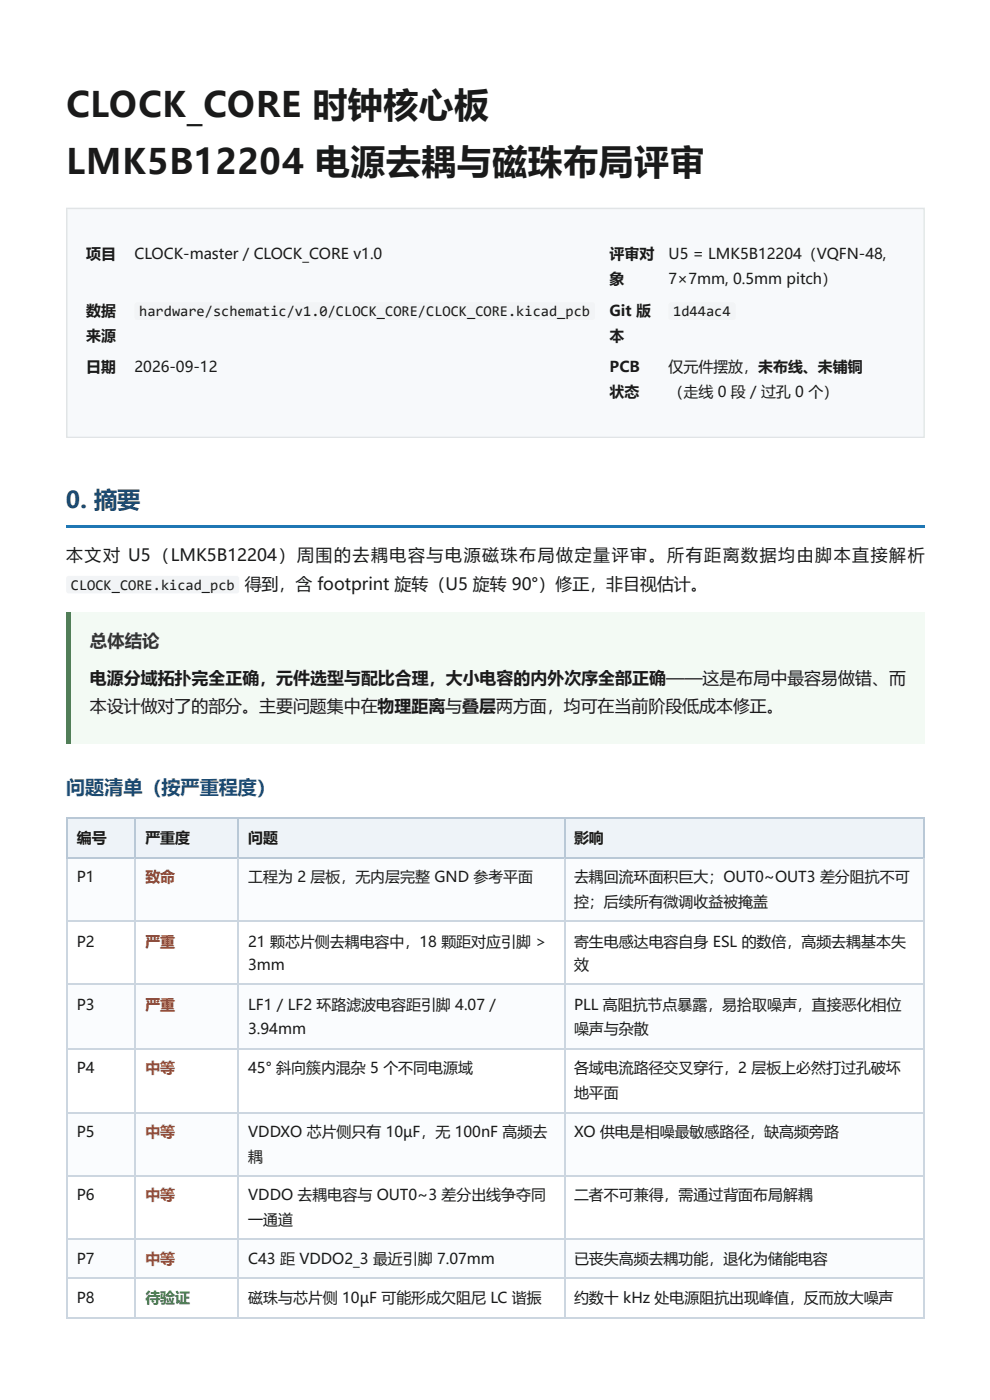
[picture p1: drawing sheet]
<svg xmlns="http://www.w3.org/2000/svg" width="210mm" height="297mm" viewBox="0 0 210 297" stroke-linecap="round" stroke-linejoin="round" font-family="sans-serif">
<defs><g id="words">
<g font-size="7.4" fill="#1a1a1a">
<text x="14" y="24.8">CLOCK_CORE 时钟核心板</text>
<text x="14" y="37">LMK5B12204 电源去耦与磁珠布局评审</text>
</g>
<text font-size="4.9" fill="#14415f" x="14" y="107.7">0. 摘要</text>
<text font-size="4" fill="#1f4e79" x="14" y="168.4">问题清单（按严重程度）</text>
<text font-size="3.7" fill="#333" x="19.1" y="137.2">总体结论</text>
<g font-size="3.6" fill="#1a1a1a">
<text x="14" y="119">本文对 U5（LMK5B12204）周围的去耦电容与电源磁珠布局做定量评审。所有距离数据均由脚本直接解析</text>
<text x="51.9" y="125.1">得到，含 footprint 旋转（U5 旋转 90°）修正，非目视估计。</text>
<text x="19.1" y="145.1">电源分域拓扑完全正确，元件选型与配比合理，大小电容的内外次序全部正确——这是布局中最容易做错、而</text>
<text x="19.1" y="150.9">本设计做对了的部分。主要问题集中在物理距离与叠层两方面，均可在当前阶段低成本修正。</text>
</g>
<g font-size="3.2" fill="#1a1a1a">
<text x="18.3" y="54.9">项目</text>
<text x="28.5" y="54.9">CLOCK-master / CLOCK_CORE v1.0</text>
<text x="129.2" y="54.9">评审对</text>
<text x="141.7" y="54.9">U5 = LMK5B12204（VQFN-48,</text>
<text x="129.2" y="60.2">象</text>
<text x="141.7" y="60.2">7×7mm, 0.5mm pitch）</text>
<text x="18.3" y="67.1">数据</text>
<text x="29.5" y="67.1">hardware/schematic/v1.0/CLOCK_CORE/CLOCK_CORE.kicad_pcb</text>
<text x="129.2" y="67.1">Git 版</text>
<text x="142.7" y="67.1">1d44ac4</text>
<text x="18.3" y="72.3">来源</text>
<text x="129.2" y="72.3">本</text>
<text x="18.3" y="78.9">日期</text>
<text x="28.5" y="78.9">2026-09-12</text>
<text x="129.2" y="78.9">PCB</text>
<text x="141.7" y="78.9">仅元件摆放，未布线、未铺铜</text>
<text x="129.2" y="84.2">状态</text>
<text x="141.7" y="84.2">（走线 0 段 / 过孔 0 个）</text>
<text x="15" y="125.1">CLOCK_CORE.kicad_pcb</text>
<text x="16.3" y="178.9">编号</text>
<text x="30.8" y="178.9">严重度</text>
<text x="52.6" y="178.9">问题</text>
<text x="121.7" y="178.9">影响</text>
<text x="16.3" y="187.1">P1</text>
<text x="52.6" y="187.1">工程为 2 层板，无内层完整 GND 参考平面</text>
<text x="121.7" y="187.1">去耦回流环面积巨大；OUT0~OUT3 差分阻抗不可</text>
<text x="121.7" y="192.4">控；后续所有微调收益被掩盖</text>
<text x="16.3" y="200.8">P2</text>
<text x="52.6" y="200.8">21 颗芯片侧去耦电容中，18 颗距对应引脚 &gt;</text>
<text x="121.7" y="200.8">寄生电感达电容自身 ESL 的数倍，高频去耦基本失</text>
<text x="52.6" y="205.8">3mm</text>
<text x="121.7" y="205.8">效</text>
<text x="16.3" y="214.3">P3</text>
<text x="52.6" y="214.3">LF1 / LF2 环路滤波电容距引脚 4.07 /</text>
<text x="121.7" y="214.3">PLL 高阻抗节点暴露，易拾取噪声，直接恶化相位</text>
<text x="52.6" y="219.3">3.94mm</text>
<text x="121.7" y="219.3">噪声与杂散</text>
<text x="16.3" y="227.7">P4</text>
<text x="52.6" y="227.7">45° 斜向簇内混杂 5 个不同电源域</text>
<text x="121.7" y="227.7">各域电流路径交叉穿行，2 层板上必然打过孔破坏</text>
<text x="121.7" y="233">地平面</text>
<text x="16.3" y="241.2">P5</text>
<text x="52.6" y="241.2">VDDXO 芯片侧只有 10µF，无 100nF 高频去</text>
<text x="121.7" y="241.2">XO 供电是相噪最敏感路径，缺高频旁路</text>
<text x="52.6" y="246.5">耦</text>
<text x="16.3" y="254.6">P6</text>
<text x="52.6" y="254.6">VDDO 去耦电容与 OUT0~3 差分出线争夺同</text>
<text x="121.7" y="254.6">二者不可兼得，需通过背面布局解耦</text>
<text x="52.6" y="259.9">一通道</text>
<text x="16.3" y="268.1">P7</text>
<text x="52.6" y="268.1">C43 距 VDDO2_3 最近引脚 7.07mm</text>
<text x="121.7" y="268.1">已丧失高频去耦功能，退化为储能电容</text>
<text x="16.3" y="276.5">P8</text>
<text x="52.6" y="276.5">磁珠与芯片侧 10µF 可能形成欠阻尼 LC 谐振</text>
<text x="121.7" y="276.5">约数十 kHz 处电源阻抗出现峰值，反而放大噪声</text>
</g>
<g font-size="3.2" fill="#b71c1c">
<text x="30.8" y="187.1">致命</text>
<text x="30.8" y="200.8">严重</text>
<text x="30.8" y="214.3">严重</text>
</g>
<g font-size="3.2" fill="#e65100">
<text x="30.8" y="227.7">中等</text>
<text x="30.8" y="241.2">中等</text>
<text x="30.8" y="254.6">中等</text>
<text x="30.8" y="268.1">中等</text>
</g>
<text font-size="3.2" fill="#2e7d32" x="30.8" y="276.5">待验证</text>
</g></defs>
<path d="M14 44.1h182.1v48.8h-182.1z" fill="#f7f9fb"/>
<path d="M14.2 44.2h181.7v48.6h-181.7z" fill="none" stroke="#dde3e8" stroke-width=".26"/>
<path d="M14 111.4h182.1v.5h-182.1z" fill="#1f77b4"/>
<path d="M14 129.8h182.1v28h-182.1z" fill="#f3faf4"/>
<path d="M14 129.8h1.1v28h-1.1z" fill="#2e7d32"/>
<g fill="#eef3f8">
<path d="M14.3 173.4h14.5v8.7h-14.5z"/>
<path d="M28.8 173.4h21.6v8.7h-21.6z"/>
<path d="M50.4 173.4h69.1v8.7h-69.1z"/>
<path d="M119.5 173.4h76.6v8.7h-76.6z"/>
</g>
<g fill="#fafcfe">
<path d="M14.3 182.1h14.5v13.4h-14.5z"/>
<path d="M28.8 182.1h21.6v13.4h-21.6z"/>
<path d="M50.4 182.1h69.1v13.4h-69.1z"/>
<path d="M119.5 182.1h76.6v13.4h-76.6z"/>
<path d="M14.3 209h14.5v13.4h-14.5z"/>
<path d="M28.8 209h21.6v13.4h-21.6z"/>
<path d="M50.4 209h69.1v13.4h-69.1z"/>
<path d="M119.5 209h76.6v13.4h-76.6z"/>
<path d="M14.3 235.9h14.5v13.5h-14.5z"/>
<path d="M28.8 235.9h21.6v13.5h-21.6z"/>
<path d="M50.4 235.9h69.1v13.5h-69.1z"/>
<path d="M119.5 235.9h76.6v13.5h-76.6z"/>
<path d="M14.3 263.1h14.5v8.1h-14.5z"/>
<path d="M28.8 263.1h21.6v8.1h-21.6z"/>
<path d="M50.4 263.1h69.1v8.1h-69.1z"/>
<path d="M119.5 263.1h76.6v8.1h-76.6z"/>
</g>
<path d="M14 173.5h182.1M14.2 173.4v8.7M28.7 173.4v8.7M50.6 173.4v8.7M119.7 173.4v8.7M195.9 173.4v8.7M14 181.9h182.1" fill="none" stroke="#b9c8d6" stroke-width=".26"/>
<g fill="none" stroke="#ccd6e0" stroke-width=".26">
<path d="M14 195.4h182.1M14.2 182.1v97.6M28.7 182.1v97.6M50.6 182.1v97.6M119.7 182.1v97.6M195.9 182.1v97.6M14 208.9h182.1M14 222.6h182.1M14 236h182.1M14 249.5h182.1M14 262.9h182.1M14 271.1h182.1"/>
<path d="M14 279.6h182.1"/>
</g>
<g fill="#f2f4f6">
<path d="M28.7 64.3l.4-.1h96.5h.3l.2 .4v2.7l-.1 .4-.4 .1h-96.5h-.3l-.3-.4v-2.7z"/>
<path d="M141.9 64.3l.3-.1h13.3l.4 .4v2.8l-.2 .4h-.3h-13.3l-.3-.2-.1-.3v-2.6z"/>
<path d="M14.2 122.3l.4-.1h35.6l.3 .1 .2 .3v2.8l-.2 .3-.3 .2h-35.6l-.3-.1-.3-.3v-2.8z"/>
</g>
<use href="#words"/>
</svg>
